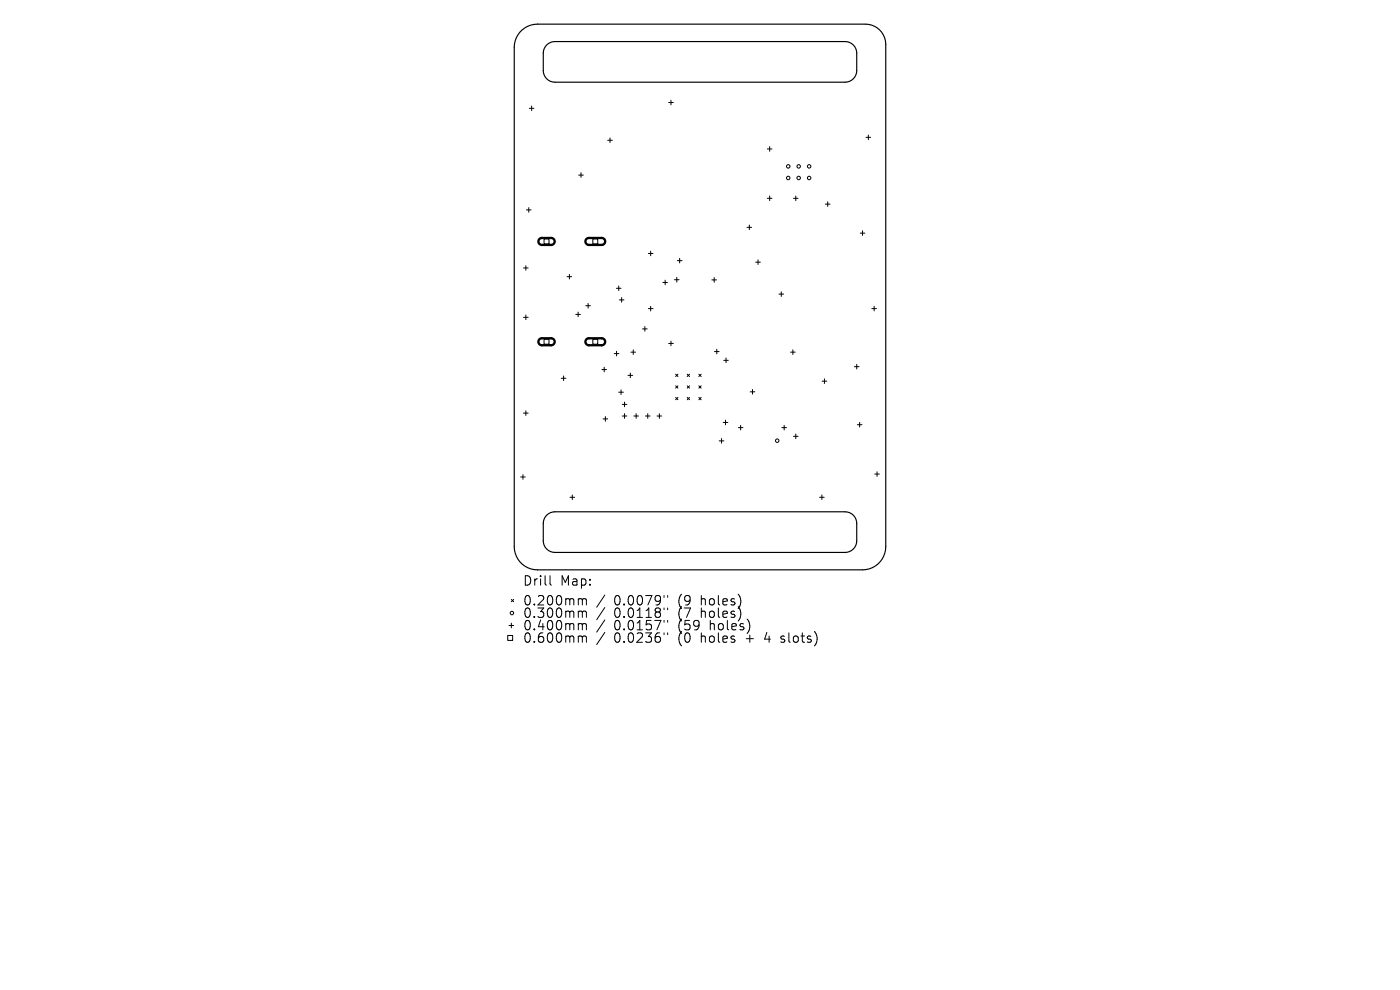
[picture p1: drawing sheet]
<svg xmlns="http://www.w3.org/2000/svg" width="297mm" height="210mm" viewBox="0 0 297 210" stroke-linecap="round" stroke-linejoin="round" font-family="sans-serif">
<defs><g id="words">
<g font-size="2.8">
<text x="111" y="124.5">Drill</text>
<text x="118.9" y="124.5">Map:</text>
<text x="111" y="128.7">0.200mm</text>
<text x="111" y="131.3">0.300mm</text>
<text x="130.2" y="128.7">0.0079&quot;</text>
<text x="130.2" y="131.3">0.0118&quot;</text>
<text x="143.8" y="128.7">(9</text>
<text x="143.8" y="131.3">(7</text>
<text x="148.7" y="128.7">holes)</text>
<text x="148.7" y="131.3">holes)</text>
<text x="111" y="133.9">0.400mm</text>
<text x="111" y="136.6">0.600mm</text>
<text x="130.2" y="133.9">0.0157&quot;</text>
<text x="130.2" y="136.6">0.0236&quot;</text>
<text x="143.8" y="133.9">(59</text>
<text x="143.8" y="136.6">(0</text>
<text x="148.7" y="136.6">holes</text>
<text x="150.6" y="133.9">holes)</text>
<text x="158.3" y="136.6">+</text>
<text x="162.4" y="136.6">4</text>
<text x="166" y="136.6">slots)</text>
</g>
</g></defs>
<path d="M110.3 6.8a4.9 4.9 0 0 1 3.7-1.7h69.6a4.3 4.3 0 0 1 4.3 4.3v106.6a4.9 4.9 0 0 1-4.9 4.9h-69a4.9 4.9 0 0 1-4.9-4.9v-106a4.9 4.9 0 0 1 1.2-3.2zM116 9.5a2.46 2.46 0 0 1 1.7-.7h61.6a2.46 2.46 0 0 1 2.5 2.5v3.7a2.46 2.46 0 0 1-2.5 2.4h-61.6a2.46 2.46 0 0 1-2.4-2.4v-3.7a2.46 2.46 0 0 1 .7-1.8zM116 109.2a2.46 2.46 0 0 1 1.7-.6h61.6a2.46 2.46 0 0 1 2.5 2.4v3.7a2.46 2.46 0 0 1-2.5 2.5h-61.6a2.46 2.46 0 0 1-2.4-2.5v-3.7a2.46 2.46 0 0 1 .7-1.8z" fill="none" stroke="#000" stroke-width=".25"/>
<g fill="none" stroke="#000" stroke-width=".21">
<path d="M112.3 23h1M112.8 22.5v1M122.8 37.1h.9M123.3 36.6v1M128.9 29.8h1M129.4 29.3v.9M141.9 21.7h.9M142.3 21.3v.9M162.8 31.6h1M163.3 31.1v1M183.7 29.1h1M184.2 28.6v1"/>
<path d="M111.1 56.8h.9M111.6 56.4v.9M111.7 44.5h1M112.2 44v1M115.4 50.7h1.1v1h-1.1zM120.3 58.7h1M120.8 58.2v1M125.8 50.7h1v1h-1zM137.5 53.8h1M138 53.3v1M140.6 59.9h1M141.1 59.4v1"/>
<path d="M143.1 59.3h1M143.6 58.8v1M143.7 55.3h1M144.2 54.8v1M151 59.4h1M151.5 58.9v1M158.5 48.2h1M159 47.7v1M160.3 55.6h1M160.8 55.1v1M162.8 42.1h1M163.3 41.6v1"/>
<path d="M168.3 42.1h1M168.8 41.6v1M175.1 43.3h1M175.6 42.8v1M182.5 49.5h1M183 49v.9M111.1 67.3h.9M111.6 66.8v1M115.4 72h1.1v1h-1.1zM119.6 79.8v.9M122.1 66.7h1M122.6 66.2v1"/>
<path d="M124.3 64.8h1M124.8 64.4v.9M125.8 72h1v1h-1zM127.7 78.4h1M128.2 77.9v1M130.3 75h1M130.8 61.2h1M130.8 74.5v1M131.3 60.7v.9M131.4 63.6h1M131.9 63.1v1M133.2 79.6h1"/>
<path d="M133.7 79.1v1M133.8 74.7h1M134.3 74.2v1M136.3 69.8h1M136.8 69.3v1M137.5 65.5h1M138 65v1M141.9 72.9h.9M142.3 72.4v.9M143.3 79.4l.5 .5M143.8 79.4l-.5 .5M145.8 79.4l.5 .5"/>
<path d="M146.3 79.4l-.5 .5M148.3 79.4l.4 .5M148.7 79.4l-.4 .5M151.6 74.6h1M152.1 74.1v1M153.5 76.4h1M154 75.9v1M165.2 62.4h1M165.7 61.9v1M167.7 74.7h1M168.2 74.2v1M181.3 77.8h.9"/>
<path d="M181.8 77.3v1M185 65.5h.9M185.4 65v1M111.1 87.6h.9M111.6 87.1v1M119.1 80.2h1M127.9 88.9h1M128.4 88.4v1M131.3 83.2h.9M131.8 82.7v1M132 85.8h1M132 88.2h1"/>
<path d="M132.5 85.3v1M132.5 87.8v.9M134.5 88.2h.9M135 87.8v.9M136.9 88.2h1M137.4 87.8v.9M139.4 88.2h1M139.9 87.8v.9M143.3 81.8l.5 .5M143.3 84.3l.5 .5M143.8 81.8l-.5 .5M143.8 84.3l-.5 .5"/>
<path d="M145.8 81.8l.5 .5M145.8 84.3l.5 .5M146.3 81.8l-.5 .5M146.3 84.3l-.5 .5M148.3 84.3l.4 .5M148.3 81.8l.4 .5M148.7 81.8l-.4 .5M148.7 84.3l-.4 .5M152.6 93.5h1M153.1 93v1M153.4 89.6h1M153.9 89.1v1"/>
<path d="M156.6 90.7h1M157.1 90.2v1M159.1 83.1h1M159.6 82.6v1M165.9 90.7h1M166.4 90.2v1M168.3 92.6h1M168.8 92.1v1M174.4 80.9h1M174.9 80.4v.9M181.9 90.1h1M182.4 89.6v1"/>
<path d="M110.4 101.2h1M110.9 100.7v1M120.9 105.5h1M121.4 105v1M173.9 105.5h1M174.4 105v1M185.6 100.6h1M186.1 100.1v1M107.7 134.8h1.1v1h-1.1zM108 132.7h1M108.5 127.2l.5 .5M108.5 132.2v1"/>
<path d="M109 127.2l-.5 .5M116.7 122.1v1.7l.3 .3M123.3 127l.2 .3M123.3 129.6l.2 .3M123.3 132.3l.2 .3M123.3 134.9l.2 .3M123.5 127.3v1M123.5 129.9v1.1M123.5 132.6v1M123.5 135.2v1M123.5 127.3l.3-.3 .5 .1 .1 1.2M123.5 129.9l.3-.3 .5 .1 .1 1.3"/>
<path d="M123.5 132.6l.3-.3 .5 .1 .1 1.2M123.5 135.2l.3-.3 .5 .1 .1 1.2M128.3 126.2l-1.7 2.6M128.3 128.9l-1.7 2.5M128.3 131.5l-1.7 2.6M128.3 134.2l-1.7 2.5M140.9 126.3v.4M140.9 129v.4M140.9 131.6v.4M140.9 134.2v.4M141.6 126.3v.4M141.6 129v.4"/>
<path d="M141.6 131.6v.4M141.6 134.2v.4M157.1 126.9v1.3M157.1 129.5v1.4M159 132.2v1.3"/>
<circle cx="167.2" cy="35.3" r=".37"/>
<circle cx="167.2" cy="37.8" r=".37"/>
<circle cx="169.4" cy="35.3" r=".37"/>
<circle cx="169.4" cy="37.8" r=".37"/>
<circle cx="171.7" cy="35.3" r=".37"/>
<circle cx="171.7" cy="37.8" r=".37"/>
<circle cx="164.9" cy="93.5" r=".37"/>
<circle cx="108.6" cy="130" r=".37"/>
</g>
<path d="M114.4 50.7l.5-.2h2a.74 .74 0 0 1 .8 .7 .74 .74 0 0 1-.8 .8h-1.9a.74 .74 0 0 1-.7-.5 .74 .74 0 0 1 .1-.8zM124.4 50.7l.5-.2h2.7a.74 .74 0 0 1 .8 .7 .74 .74 0 0 1-.8 .8h-2.7a.74 .74 0 0 1-.6-.5 .74 .74 0 0 1 .1-.8zM114.4 72l.5-.2h2a.74 .74 0 0 1 .8 .7 .74 .74 0 0 1-.8 .7h-1.9a.74 .74 0 0 1-.7-.4 .74 .74 0 0 1 .1-.8zM124.4 72l.5-.2h2.7a.74 .74 0 0 1 .8 .7 .74 .74 0 0 1-.8 .7h-2.7a.74 .74 0 0 1-.6-.4 .74 .74 0 0 1 .1-.8z" fill="none" stroke="#000" stroke-width=".49"/>
<use href="#words"/>
</svg>
